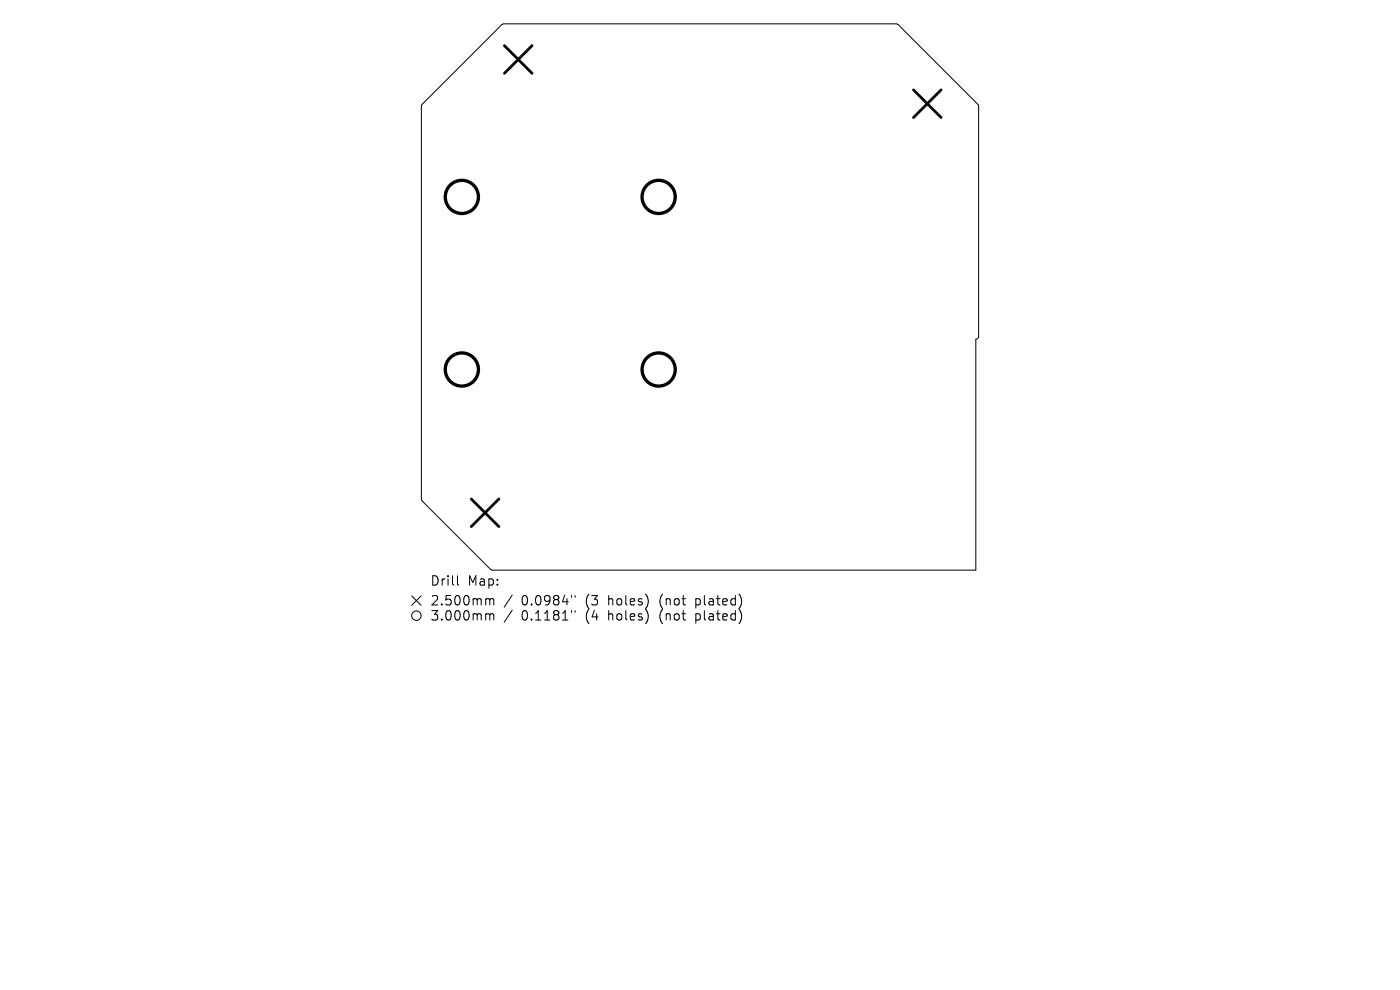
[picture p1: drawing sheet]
<svg xmlns="http://www.w3.org/2000/svg" width="297mm" height="210mm" viewBox="0 0 297 210" stroke-linecap="round" stroke-linejoin="round" font-family="sans-serif">
<defs><g id="words">
<g font-size="2.8">
<text x="91.3" y="124.5">Drill</text>
<text x="99.2" y="124.5">Map:</text>
<text x="91.3" y="128.7">2.500mm</text>
<text x="91.3" y="131.9">3.000mm</text>
<text x="110.6" y="128.7">0.0984&quot;</text>
<text x="110.6" y="131.9">0.1181&quot;</text>
<text x="124.2" y="128.7">(3</text>
<text x="124.2" y="131.9">(4</text>
<text x="129.1" y="128.7">holes)</text>
<text x="129.1" y="131.9">holes)</text>
<text x="140" y="128.7">(not</text>
<text x="140" y="131.9">(not</text>
<text x="147.7" y="128.7">plated)</text>
<text x="147.7" y="131.9">plated)</text>
</g>
</g></defs>
<g fill="none" stroke="#000" stroke-width=".21">
<path d="M106.4 5.2l.5-.1h83.5l17.2 17.2v49a.63 .63 0 0 1-.6 .7v48.9h-102.7l-14.7-14.6-.2-.5v-83.3l.2-.4zM87.3 126.4l2 2M89.3 126.4l-2 2M97 122.1v1.7l.3 .3M103.6 127l.3 .3M103.6 130.2l.3 .3M103.9 127.3v1M103.9 130.5v1M103.9 127.3l.3-.3 .5 .1 .1 1.2M103.9 130.5l.3-.3 .5 .1 .1 1.2M108.7 126.2l-1.7 2.6M108.7 129.4l-1.7 2.6"/>
<path d="M121.2 126.3v.4M121.2 129.5v.4M122 126.3v.4M122 129.5v.4M137.4 126.9v1.3M137.4 130.1v1.3M156.9 126.1a2.35 2.35 0 0 1 0 2.9M156.9 129.3a2.35 2.35 0 0 1 0 2.9"/>
<circle cx="88.3" cy="130.6" r="1"/>
</g>
<path d="M107 9.7l5.9 5.8M112.9 9.7l-5.9 5.8M193.8 19.1l5.9 5.8M199.7 19.1l-5.9 5.8M100 105.8l5.8 5.9M105.8 105.8l-5.8 5.9" fill="none" stroke="#000" stroke-width=".59"/>
<g fill="none" stroke="#000" stroke-width=".7">
<circle cx="98" cy="41.8" r="3.5"/>
<circle cx="139.7" cy="41.8" r="3.5"/>
<circle cx="98" cy="78.4" r="3.5"/>
<circle cx="139.7" cy="78.4" r="3.5"/>
</g>
<use href="#words"/>
</svg>
